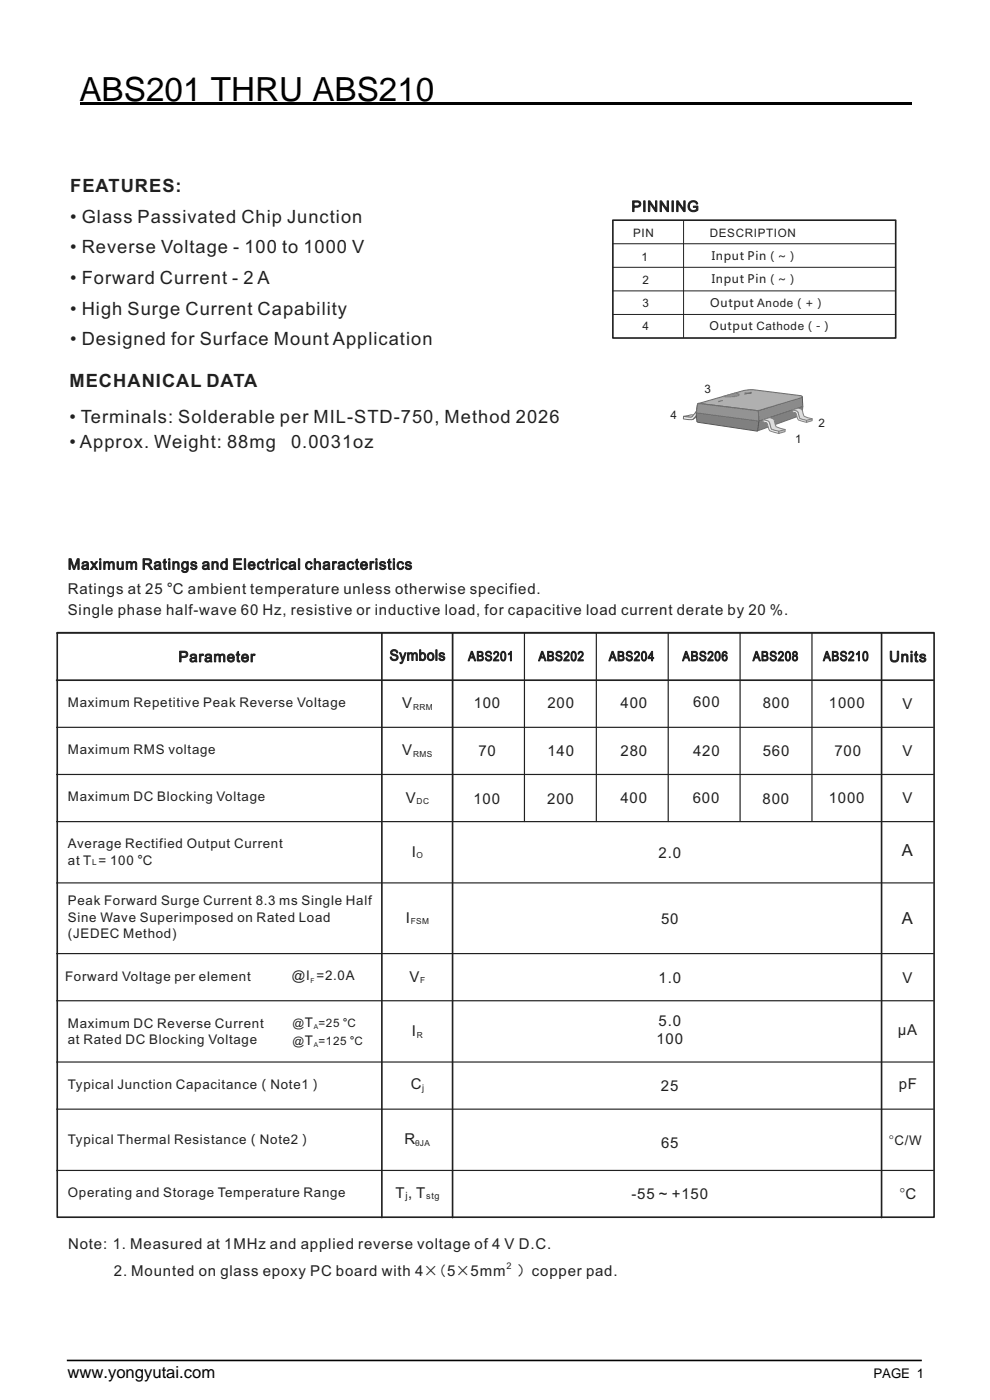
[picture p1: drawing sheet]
<svg xmlns="http://www.w3.org/2000/svg" width="210mm" height="297mm" viewBox="0 0 210 297" stroke-linecap="round" stroke-linejoin="round" font-family="sans-serif">
<defs><g id="words">
<text font-size="7.1" x="16.9" y="21.3">ABS201 THRU ABS210</text>
<g font-size="3.9" fill="#231f20">
<text x="14.9" y="40.8">FEATURES:</text>
<text x="14.9" y="47.3">• Glass Passivated Chip Junction</text>
<text x="14.9" y="53.8">• Reverse Voltage - 100 to 1000 V</text>
<text x="14.9" y="60.3">• Forward Current - 2 A</text>
<text x="14.9" y="66.8">• High Surge Current Capability</text>
<text x="14.9" y="73.3">• Designed for Surface Mount Application</text>
<text x="14.7" y="82.2">MECHANICAL DATA</text>
<text x="14.7" y="89.8">• Terminals: Solderable per MIL-STD-750, Method 2026</text>
<text x="14.7" y="95">• Approx. Weight: 88mg</text>
<text x="61.8" y="95">0.0031oz</text>
</g>
<g font-size="3.5" fill="#231f20">
<text x="191.3" y="181.6">A</text>
<text x="191.3" y="196.1">A</text>
</g>
<text font-size="3.5" x="14.3" y="292.4">www.yongyutai.com</text>
<g font-size="3.2" fill="#231f20">
<text x="133.9" y="44.9">PINNING</text>
<text x="14.4" y="120.8">Maximum Ratings and Electrical characteristics</text>
<text x="14.4" y="126">Ratings at 25 °C ambient temperature unless otherwise specified.</text>
<text x="14.4" y="130.4">Single phase half-wave 60 Hz, resistive or inductive load, for capacitive load current derate by 20 %.</text>
<text x="37.9" y="140.4">Parameter</text>
<text x="82.6" y="140.1">Symbols</text>
<text x="188.6" y="140.4">Units</text>
<text x="85.3" y="150.3">V</text>
<text x="100.5" y="150.3">100</text>
<text x="116.1" y="150.3">200</text>
<text x="131.6" y="150.1">400</text>
<text x="147" y="150">600</text>
<text x="161.8" y="150.3">800</text>
<text x="175.8" y="150.1">1000</text>
<text x="191.5" y="150.4">V</text>
<text x="85.3" y="160.2">V</text>
<text x="101.5" y="160.3">70</text>
<text x="116.1" y="160.4">140</text>
<text x="131.6" y="160.4">280</text>
<text x="147" y="160.3">420</text>
<text x="161.8" y="160.4">560</text>
<text x="177" y="160.4">700</text>
<text x="191.5" y="160.4">V</text>
<text x="86.1" y="170.2">V</text>
<text x="100.4" y="170.6">100</text>
<text x="116.1" y="170.6">200</text>
<text x="131.6" y="170.4">400</text>
<text x="147" y="170.3">600</text>
<text x="161.8" y="170.6">800</text>
<text x="175.8" y="170.4">1000</text>
<text x="191.5" y="170.4">V</text>
<text x="87.3" y="181.7">I</text>
<text x="139.7" y="182.1">2.0</text>
<text x="86.1" y="195.7">I</text>
<text x="140.2" y="195.9">50</text>
<text x="86.9" y="208.3">V</text>
<text x="139.7" y="208.6">1.0</text>
<text x="191.5" y="208.4">V</text>
<text x="87.3" y="219.8">I</text>
<text x="139.3" y="221.6">100</text>
<text x="139.7" y="217.7">5.0</text>
<text x="190.4" y="219.6">μA</text>
<text x="87.1" y="231.1">C</text>
<text x="140.2" y="231.4">25</text>
<text x="190.6" y="231.1">pF</text>
<text x="85.8" y="242.7">R</text>
<text x="140.2" y="243.5">65</text>
<text x="83.9" y="254">T , T</text>
<text x="134" y="254.4">-55 ~ +150</text>
<text x="190.7" y="254.4">°C</text>
<text x="14.4" y="264.9">Note: 1. Measured at 1MHz and applied reverse voltage of 4 V D.C.</text>
<text x="24.1" y="270.6">2. Mounted on glass epoxy PC board with 4×(5×5mm</text>
<text x="109.7" y="270.6">）copper pad.</text>
</g>
<g font-size="2.8" fill="#231f20">
<text x="99.3" y="140.2">ABS201</text>
<text x="114.2" y="140.2">ABS202</text>
<text x="129.1" y="140.2">ABS204</text>
<text x="144.8" y="140.2">ABS206</text>
<text x="159.7" y="140.2">ABS208</text>
<text x="174.6" y="140.2">ABS210</text>
<text x="14.4" y="150">Maximum Repetitive Peak Reverse Voltage</text>
<text x="14.4" y="160">Maximum RMS voltage</text>
<text x="14.4" y="170">Maximum DC Blocking Voltage</text>
<text x="14.4" y="179.9">Average Rectified Output Current</text>
<text x="14.4" y="183.5">at T = 100 °C</text>
<text x="14.4" y="195.5">Sine Wave Superimposed on Rated Load</text>
<text x="14.4" y="192.1">Peak Forward Surge Current 8.3 ms Single Half</text>
<text x="14.4" y="199">(JEDEC Method)</text>
<text x="13.8" y="208.2">Forward Voltage per element</text>
<text x="61.9" y="207.9">@I =2.0A</text>
<text x="14.4" y="221.5">at Rated DC Blocking Voltage</text>
<text x="14.4" y="218">Maximum DC Reverse Current</text>
<text x="64.7" y="221.6">T</text>
<text x="64.7" y="217.8">T</text>
<text x="14.4" y="231">Typical Junction Capacitance（Note1）</text>
<text x="14.4" y="242.8">Typical Thermal Resistance（Note2）</text>
<text x="188.5" y="242.8">°C/W</text>
<text x="14.4" y="254">Operating and Storage Temperature Range</text>
</g>
<text font-size="2.8" x="185.3" y="292.2">PAGE 1</text>
<g font-size="2.5" fill="#231f20">
<text x="134.3" y="50.3">PIN</text>
<text x="150.6" y="50.3">DESCRIPTION</text>
<text x="136.1" y="55.4">1</text>
<text x="151" y="55.2">Input Pin（~）</text>
<text x="136.3" y="60.4">2</text>
<text x="136.3" y="65.1">3</text>
<text x="150.7" y="65.1">Output Anode（+）</text>
<text x="151" y="60">Input Pin（~）</text>
<text x="136.3" y="70.1">4</text>
<text x="150.5" y="70.1">Output Cathode（-）</text>
<text x="149.5" y="83.3">3</text>
<text x="142.3" y="88.9">4</text>
<text x="168.7" y="94">1</text>
<text x="173.6" y="90.6">2</text>
<text x="62" y="221.6">@</text>
<text x="62" y="217.8">@</text>
<text x="67.6" y="221.6">=125 °C</text>
<text x="67.6" y="217.8">=25 °C</text>
</g>
<text font-size="2.1" fill="#231f20" x="86" y="254.4">j</text>
<g font-size="1.9" fill="#231f20">
<text x="89.6" y="231.4">j</text>
<text x="90.4" y="254.4">stg</text>
<text x="107.4" y="269.3">2</text>
</g>
<g font-size="1.8" fill="#231f20">
<text x="87.6" y="150.6">RRM</text>
<text x="87.6" y="160.6">RMS</text>
<text x="88.4" y="170.6">DC</text>
<text x="19.5" y="183.5">L</text>
<text x="88.4" y="182.1">O</text>
<text x="87.1" y="196.1">FSM</text>
<text x="89.1" y="208.6">F</text>
<text x="88.4" y="220.1">R</text>
<text x="88.1" y="243.1">θJA</text>
</g>
<g font-size="1.4" fill="#231f20">
<text x="65.9" y="208.5">F</text>
<text x="66.5" y="218.4">A</text>
<text x="66.5" y="222.2">A</text>
</g>
</g></defs>
<g fill="none" stroke="#231f20" stroke-width=".25">
<path d="M12 134.3h186M96 134.3v40M111.2 134.3v40M126.5 134.3v40M141.7 134.3v40M157 134.3v40M172.2 134.3v40M12 154.3h186M12 164.3h186M12 174.3h186M12 187.3h186M12 202.3h186"/>
<path d="M12 212.3h186M12 225.3h186M12 235.3h186M12 248.3h186"/>
</g>
<path d="M130 46.7h60v25h-60zM12.1 134.2h186v124h-186zM81 134.3v124M96 134.3v124M187 134.3v124M12 144.3h186" fill="none" stroke="#231f20" stroke-width=".35"/>
<path d="M130 56.7h60M130 51.7h60M145 46.7v25M130 61.7h60M130 66.7h60" fill="none" stroke="#231f20" stroke-width=".21"/>
<path d="M148 87.4l.6-.1a2.75 2.75 0 0 1-1.7 1.7z" fill-rule="evenodd" fill="#c3c3c3" stroke="#6c6d70" stroke-width=".21"/>
<g fill="#ecedec" stroke="#6c6d70" stroke-width=".21">
<path d="M145 88.3l2.2-.3 .3-.2 .3-.5h.3a1.95 1.95 0 0 1-2.6 1.1z" fill-rule="evenodd"/>
<path d="M145 88.3l1.5 .2 .8-.7a1.3 1.3 0 0 1 1.9-.6l-.1 .6-1-.1-1.3 1.3-1.8-.1z" fill-rule="evenodd"/>
</g>
<path d="M159 86.9v.3l1.9 .3" fill="none" stroke="#57585a" stroke-width=".21"/>
<path d="M160.7 87.2l9.5-3 .1 2-9.4 3.2z" fill-rule="evenodd" fill="#8d9092" stroke="#57585a" stroke-width=".21"/>
<path d="M160.9 89.4l9.4-3.2-.2 1.6-.3 .3-9.2 3.3z" fill-rule="evenodd" fill="#7d8082" stroke="#6c6d70" stroke-width=".21"/>
<path d="M148 85.6l12.8 1.6a9.3 9.3 0 0 1-.2 4.2l-12.7-1.9a6.9 6.9 0 0 1 .1-3.9z" fill-rule="evenodd" fill="#808385" stroke="#57585a" stroke-width=".21"/>
<path d="M148.2 85.6l9-2.6 1.8-.3 10.7 1.2 .5 .3-.3 .2-9.1 2.7z" fill-rule="evenodd" fill="#aeadad" stroke="#6c6d70" stroke-width=".21"/>
<path d="M148 85.6l12.6 1.5 .3 .3 .1 1.9-13.3-1.7z" fill-rule="evenodd" fill="#8f9092" stroke="#6c6d70" stroke-width=".21"/>
<path d="M153.4 84.1l2.5-.7 .9 .3a5.5 5.5 0 0 1-3.4 .4z" fill-rule="evenodd" fill="#8f9092" stroke="#808285" stroke-width=".21"/>
<path d="M153.3 85l-.9 .2M158 83.4l1.3 .1M159.4 83.2l-1.4 .4" fill="none" stroke="#6c6d70" stroke-width=".21"/>
<path d="M161.8 89l.4-.1a1.45 1.45 0 0 1 2 .2l.5 1.4 1.8 .6-.5 .3a1.41 1.41 0 0 1-1.6-.1l-.3-.1a.68 .68 0 0 1-.7-.7l-.1-.4a.89 .89 0 0 0-1-.9z" fill-rule="evenodd" fill="#dbdada" stroke="#808285" stroke-width=".21"/>
<path d="M161.8 89a1.44 1.44 0 0 1 1.6 1.6l.3 .5 1.5 .4v.5l-1.9-.6-.6-1.5-.2-.2-.7-.2z" fill-rule="evenodd" fill="#ecedec" stroke="#808285" stroke-width=".21"/>
<path d="M165.2 91.5l1.3-.4v.5l-1.3 .4z" fill-rule="evenodd" fill="#c3c3c3" stroke="#808285" stroke-width=".21"/>
<path d="M168 87l.7-.3a1.04 1.04 0 0 1 1.2 0 1.04 1.04 0 0 1 .5 1l.2 .6 1.7 .5-.5 .3a1.43 1.43 0 0 1-1.6-.1l-.4-.1a1.35 1.35 0 0 1-.5-1.3l-.3-.3z" fill-rule="evenodd" fill="#dbdada" stroke="#808285" stroke-width=".21"/>
<path d="M168 87a1.25 1.25 0 0 1 1.5 1.3l.2 .5 1.4 .4v.4l-.8-.2a1.33 1.33 0 0 1-1.4-1.5l-.2-.4-.7-.1z" fill-rule="evenodd" fill="#ecedec" stroke="#808285" stroke-width=".21"/>
<path d="M171.1 89.2l1.2-.4v.5l-1.2 .3z" fill-rule="evenodd" fill="#c3c3c3" stroke="#808285" stroke-width=".21"/>
<path d="M16.9 21.7h176.4v.5h-176.4z" fill="#000"/>
<path d="M14.2 288.6h181.3" fill="none" stroke="#000" stroke-width=".34"/>
<use href="#words"/>
</svg>
